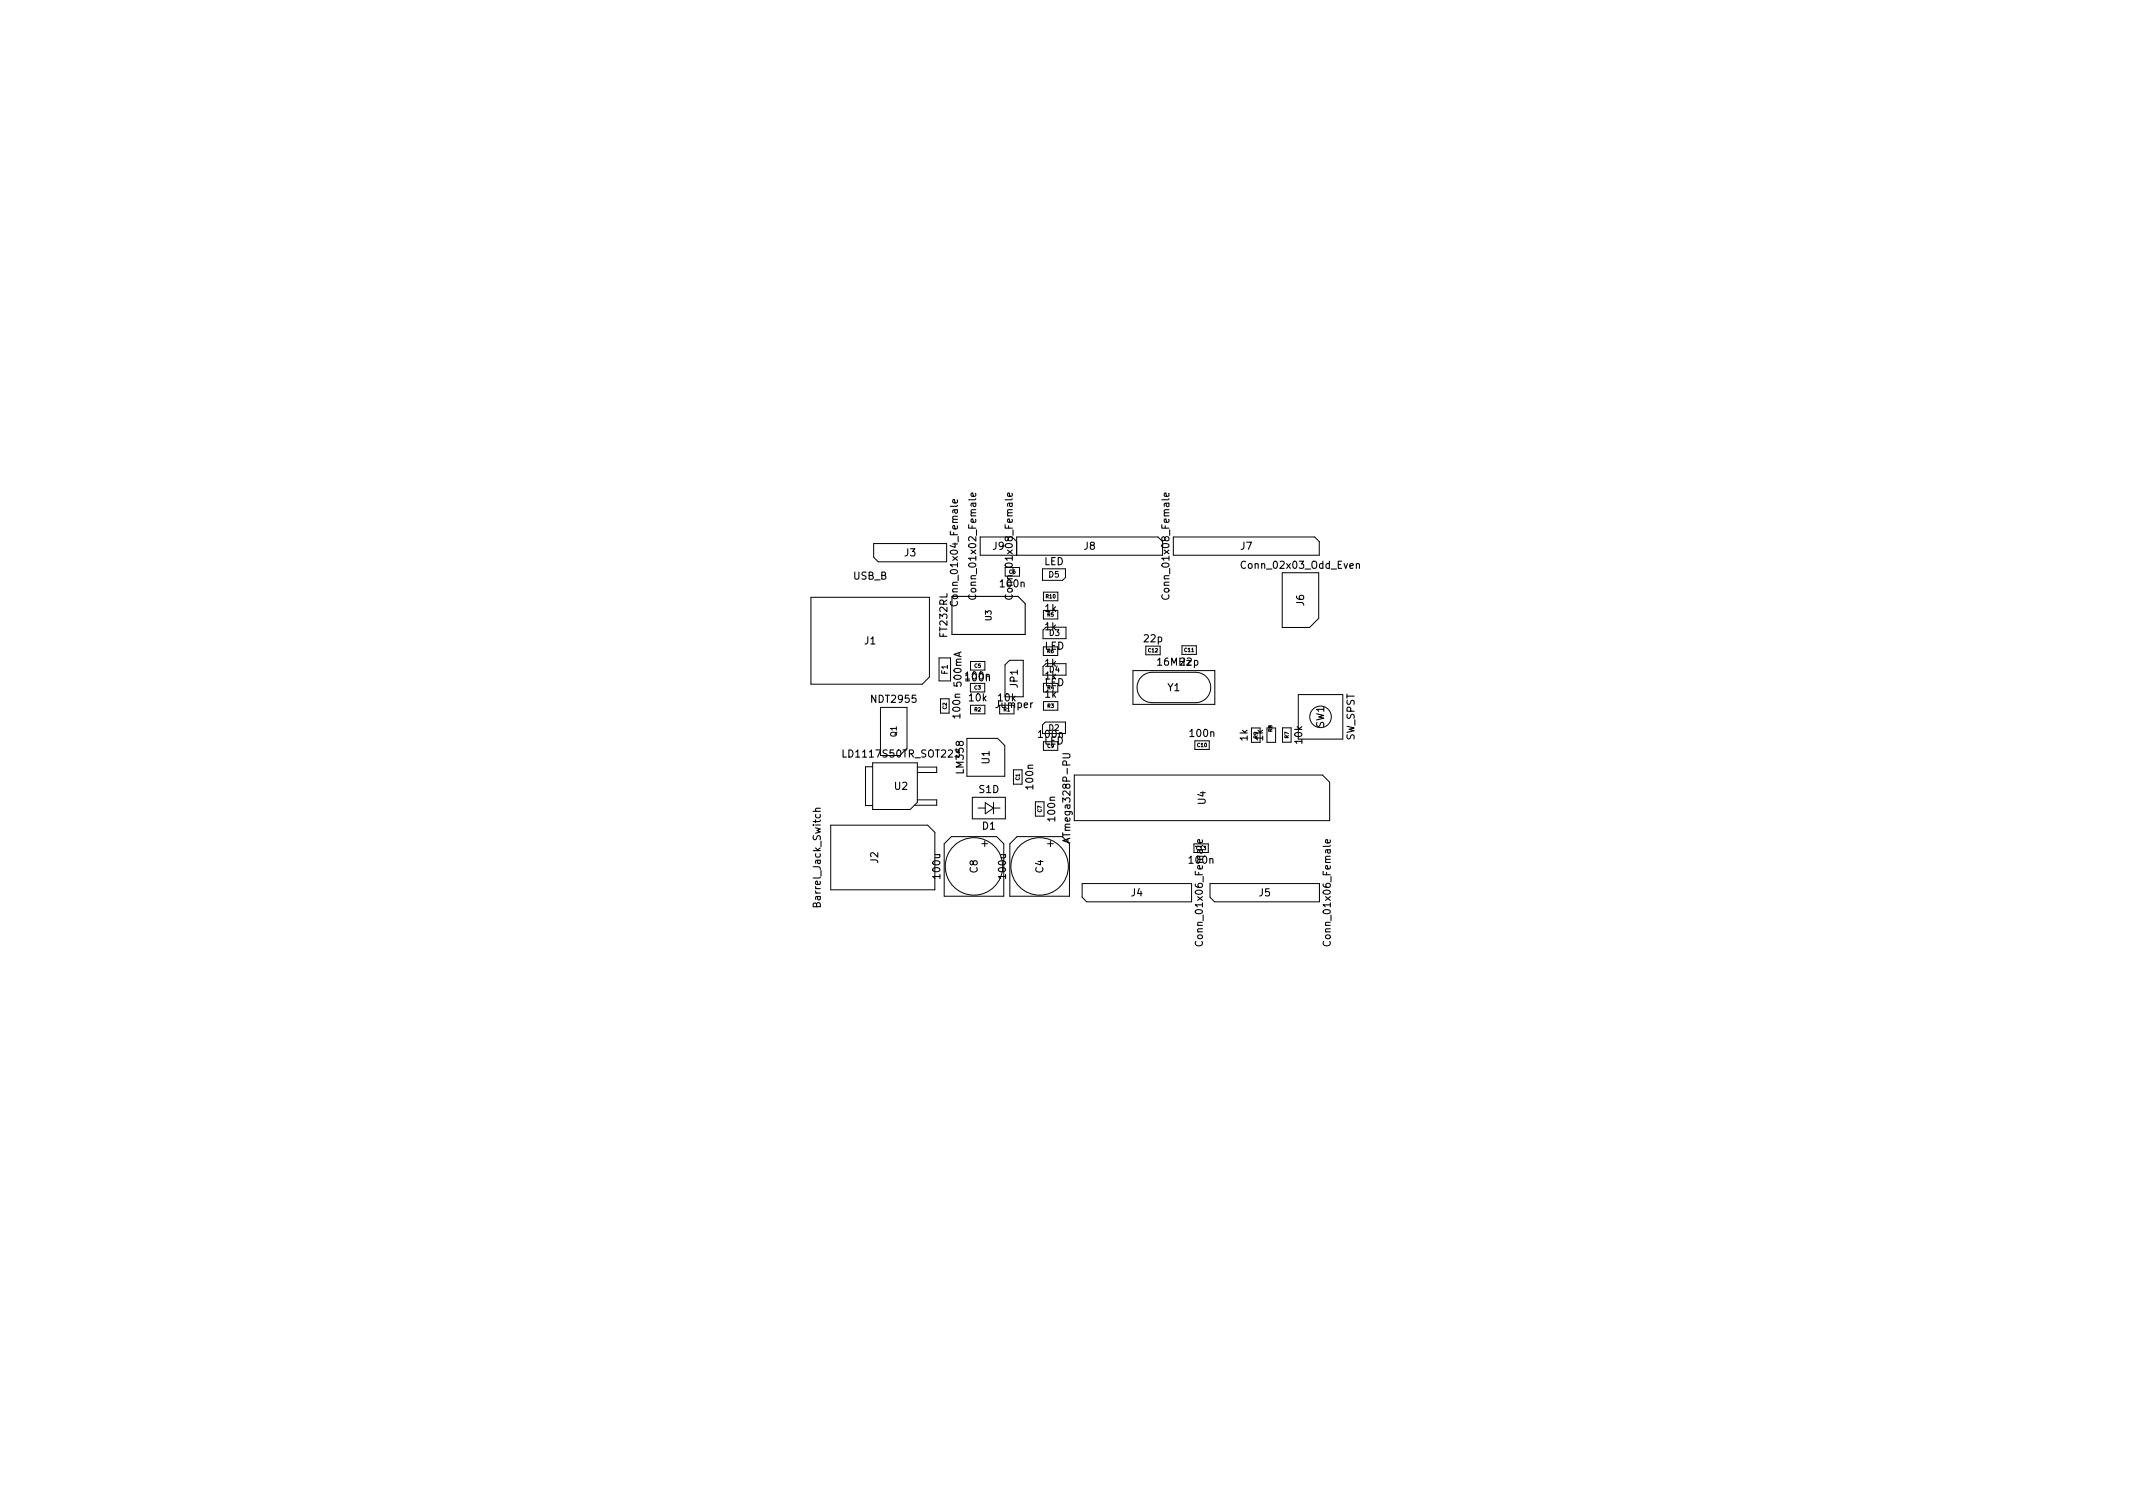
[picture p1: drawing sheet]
<svg xmlns="http://www.w3.org/2000/svg" width="297mm" height="210mm" viewBox="0 0 297 210" stroke-linecap="round" stroke-linejoin="round" font-family="sans-serif">
<defs><g id="words">
<g font-size="1.4">
<text x="126" y="77.5">J3</text>
<text x="138.3" y="76.5">J9</text>
<text x="151" y="76.5">J8</text>
<text x="172.8" y="76.5">J7</text>
<text x="118.8" y="80.7">USB_B</text>
<text x="133.4" y="83.8" transform="rotate(-90 133.4 83.8)">Conn_01x04_Female</text>
<text x="135.9" y="82.9" transform="rotate(-90 135.9 82.9)">Conn_01x02_Female</text>
<text x="139.4" y="81.8">100n</text>
<text x="141" y="82.9" transform="rotate(-90 141 82.9)">Conn_01x08_Female</text>
<text x="145.4" y="78.7">LED</text>
<text x="162.8" y="82.9" transform="rotate(-90 162.8 82.9)">Conn_01x08_Female</text>
<text x="173.2" y="79.2">Conn_02x03_Odd_Even</text>
<text x="120.4" y="89.7">J1</text>
<text x="131.9" y="88.6" transform="rotate(-90 131.9 88.6)">FT232RL</text>
<text x="145.5" y="87.7">1k</text>
<text x="145.5" y="85.2">1k</text>
<text x="159.4" y="89.4">22p</text>
<text x="181.6" y="84.3" transform="rotate(-90 181.6 84.3)">J6</text>
<text x="133.9" y="95.5" transform="rotate(-90 133.9 95.5)">500mA</text>
<text x="134.5" y="94.6">100n</text>
<text x="141.7" y="95.7" transform="rotate(-90 141.7 95.7)">JP1</text>
<text x="145.5" y="90.5">LED</text>
<text x="145.5" y="95.5">LED</text>
<text x="145.5" y="92.8">1k</text>
<text x="145.5" y="94.6">1k</text>
<text x="161.3" y="92.7">16MHz</text>
<text x="164.4" y="92.7">22p</text>
<text x="121.5" y="97.8">NDT2955</text>
<text x="133.7" y="99.9" transform="rotate(-90 133.7 99.9)">100n</text>
<text x="135" y="97.7">10k</text>
<text x="138.7" y="98.6">Jumper</text>
<text x="139" y="97.7">10k</text>
<text x="145.5" y="97.1">1k</text>
<text x="162.6" y="96.2">Y1</text>
<text x="184.4" y="101.3" transform="rotate(-90 184.4 101.3)">SW1</text>
<text x="117.9" y="105.5">LD1117S50TR_SOT223</text>
<text x="134.2" y="107.6" transform="rotate(-90 134.2 107.6)">LM358</text>
<text x="137.8" y="106.3" transform="rotate(-90 137.8 106.3)">U1</text>
<text x="144.7" y="102.7">100n</text>
<text x="145.4" y="103.7">LED</text>
<text x="165.8" y="102.6">100n</text>
<text x="173.7" y="103.1" transform="rotate(-90 173.7 103.1)">1k</text>
<text x="175.9" y="103.1" transform="rotate(-90 175.9 103.1)">1k</text>
<text x="181.3" y="103.5" transform="rotate(-90 181.3 103.5)">10k</text>
<text x="188.6" y="103.1" transform="rotate(-90 188.6 103.1)">SW_SPST</text>
<text x="124.6" y="110">U2</text>
<text x="136.4" y="110.4">S1D</text>
<text x="143.9" y="109.8" transform="rotate(-90 143.9 109.8)">100n</text>
<text x="167.9" y="112" transform="rotate(-90 167.9 112)">U4</text>
<text x="136.8" y="115.5">D1</text>
<text x="146.9" y="114.2" transform="rotate(-90 146.9 114.2)">100n</text>
<text x="149" y="116.7" transform="rotate(-90 149 116.7)">ATmega328P-PU</text>
<text x="114.3" y="126" transform="rotate(-90 114.3 126)">Barrel_Jack_Switch</text>
<text x="122.3" y="120.2" transform="rotate(-90 122.3 120.2)">J2</text>
<text x="130.9" y="122.2" transform="rotate(-90 130.9 122.2)">100u</text>
<text x="136.1" y="121.5" transform="rotate(-90 136.1 121.5)">C8</text>
<text x="140.1" y="122.2" transform="rotate(-90 140.1 122.2)">100u</text>
<text x="145.3" y="121.5" transform="rotate(-90 145.3 121.5)">C4</text>
<text x="157.5" y="124.8">J4</text>
<text x="165.7" y="120.3">100n</text>
<text x="175.3" y="124.8">J5</text>
<text x="167.5" y="131.2" transform="rotate(-90 167.5 131.2)">Conn_01x06_Female</text>
<text x="185.3" y="131.2" transform="rotate(-90 185.3 131.2)">Conn_01x06_Female</text>
</g>
<g font-size="1.1">
<text x="146.1" y="80.4">D5</text>
<text x="138.1" y="86.4" transform="rotate(-90 138.1 86.4)">U3</text>
<text x="146.1" y="88.5">D3</text>
<text x="132" y="93.9" transform="rotate(-90 132 93.9)">F1</text>
<text x="146.1" y="93.6">D4</text>
<text x="146.1" y="101.7">D2</text>
<text x="124.9" y="102.6" transform="rotate(-90 124.9 102.6)">Q1</text>
</g>
<g font-size=".7">
<text x="140.5" y="79.9">C6</text>
<text x="145.7" y="83.3">R10</text>
<text x="145.9" y="85.8">R5</text>
<text x="135.7" y="93">C5</text>
<text x="145.9" y="90.9">R6</text>
<text x="159.9" y="90.8">C12</text>
<text x="165" y="90.8">C11</text>
<text x="131.8" y="98.7" transform="rotate(-90 131.8 98.7)">C2</text>
<text x="135.7" y="96">C3</text>
<text x="135.7" y="99.1">R2</text>
<text x="139.8" y="99.1">R1</text>
<text x="145.9" y="98.5">R3</text>
<text x="145.9" y="96">R4</text>
<text x="177.2" y="101.9" transform="rotate(-90 177.2 101.9)">R8</text>
<text x="145.9" y="104.1">C9</text>
<text x="166.8" y="104">C10</text>
<text x="175.1" y="102.8" transform="rotate(-90 175.1 102.8)">R9</text>
<text x="179.4" y="102.8" transform="rotate(-90 179.4 102.8)">R7</text>
<text x="142" y="108.6" transform="rotate(-90 142 108.6)">C1</text>
<text x="145" y="113.1" transform="rotate(-90 145 113.1)">C7</text>
<text x="166.6" y="118.4">C13</text>
</g>
</g></defs>
<g fill="none" stroke="#000" stroke-width=".14">
<path d="M121.7 75.7h10.1v2.5h-9.5l-.6-.6zM140 79h2v1.2h-2M140.9 74.8h-4.4v2.5h25.4M145.2 79.2h3.2v1.2l-.4 .4h-2.8zM161.9 75.4l-.6-.6h-19.7v2.5M163.4 74.8h19.7l.6 .6v1.9h-20.3zM178.6 79.8h5v6.3l-1.2 1.3h-3.8zM112.9 83.2h16.5v11.1l-1 1h-15.5zM130.8 91.6h1.6v3.2h-1.6zM131 97.3h1.2v2h-1.2zM135.1 96.4v-1.2h2v1.2M135.2 93.3v-1.2h2v1.2"/>
<path d="M135.2 98.2h2v1.2h-2zM139.2 98.2v1.2h2v-1.2M140.6 91.9h1.9v5.1h-2.5v-4.4zM145.3 90.1v1.2h2v-1.2M145.3 85v1.2h2v-1.2M145.3 82.5h2v1.2h-2zM145.3 97.7h2v1.2h-2zM145.3 95.2v1.2M145.6 87.3h2.8v1.6h-3.2v-1.2M145.6 92.4h2.8v1.6h-3.2v-1.2M147.3 95.2v1.2M157.8 93.4h11.4v4.7h-11.4z"/>
<path d="M159 94.2a2.11 2.11 0 0 1 1.5-.6h6a2.12 2.12 0 0 1 2.1 2.1 2.12 2.12 0 0 1-2.1 2.1h-6a2.12 2.12 0 0 1-2-1.3 2.12 2.12 0 0 1 .5-2.3zM159.6 90v1.2h2v-1.2M164.6 89.9h2v1.2h-2zM180.8 96.7h6.2v6.2h-6.2zM115.7 114.9h13.5l1 1v8h-14.5zM121.5 106.8h-1v5.4h1M121.5 106.2h6.2v5.5l-1 1h-5.2zM126.3 104.2v-5.7h-3.7v6.7h2.7M127.7 111.4h2.7v.7h-3.1M127.7 106.8h2.7v.8h-2.7M132.5 116.5h6.3l1 1v7.3h-8.3v-7.3zM134.6 102.8h4.3l1 1v4.3h-5.3z"/>
<path d="M135.4 111h4.6v3h-4.6zM136.2 112.5h1M136.7 117.5h.8M137.1 117.1v.8M137.2 111.8l1.2 .7-1.2 .8zM138.4 112.5h.9M138.4 111.7v1.6M140.6 117.5l1-1h6.3l1 1v7.3h-8.3zM141.1 107.2h1.2v2h-1.2zM144.2 111.6h1.2v2h-1.2zM145.2 100.9l.4-.4h2.8v1.6h-3.2zM145.3 103.3v1.2h2v-1.2"/>
<path d="M145.9 117.5h.8M146.3 117.1v.8M149.6 107.9h34.6l1 1v5.4h-35.6zM166.3 117.5h2v1.2h-2M166.4 103.2h2v1.2h-2zM175.5 101.4h-1.2v2h1.2M176.4 101.4h1.2v2h-1.2zM178.6 101.3h1.2v2h-1.2zM150.7 123h15.2v2.6h-14.6l-.6-.7zM168.5 123h15.2v2.6h-14.6l-.6-.7z"/>
<circle cx="183.9" cy="99.8" r="1.5"/>
<circle cx="135.6" cy="120.6" r="4"/>
<circle cx="144.8" cy="120.6" r="4"/>
</g>
<g fill="none" stroke="#000" stroke-width=".15">
<path d="M133.3 69.6v.3l-.1 .1h-.5v-.4h.2l.1 .4M135.8 68.7l.1 .3-.2 .1h-.4v-.4l.2-.1 .1 .5M140.9 68.7l.1 .3-.2 .1h-.4v-.4l.1-.1 .1 .5M162.7 68.7l.1 .3-.2 .1h-.4v-.4l.2-.1 .1 .5M132.4 83.7a.47 .47 0 0 0 .4 .7 .47 .47 0 0 0 .5-.5l-.1-.2M132.6 83h9.2l1 1v4.3h-10.2zM135 82.8a.47 .47 0 0 0 .3 .7 .47 .47 0 0 0 .6-.5l-.1-.2M140.1 82.8a.47 .47 0 0 0 .3 .7 .47 .47 0 0 0 .6-.5l-.1-.2M161.9 82.8a.47 .47 0 0 0 .3 .7 .47 .47 0 0 0 .6-.5l-.1-.2M117.4 104.4v1h.5M148 105h.8l.2 .1v.2l-.2 .2h-.8M148.7 116.8v.5"/>
<path d="M149 116.7l-1 .3 1 .4M167.4 116.9l.1 .3-.2 .2-.5-.1v-.4h.2l.1 .5M185.2 116.9l.1 .3-.2 .2-.5-.1v-.4h.2l.1 .5M166.5 131.1a.47 .47 0 0 0 .4 .6 .47 .47 0 0 0 .6-.4l-.1-.2M184.4 131.1a.47 .47 0 0 0 .3 .6 .47 .47 0 0 0 .6-.4l-.1-.2"/>
</g>
<use href="#words"/>
</svg>
